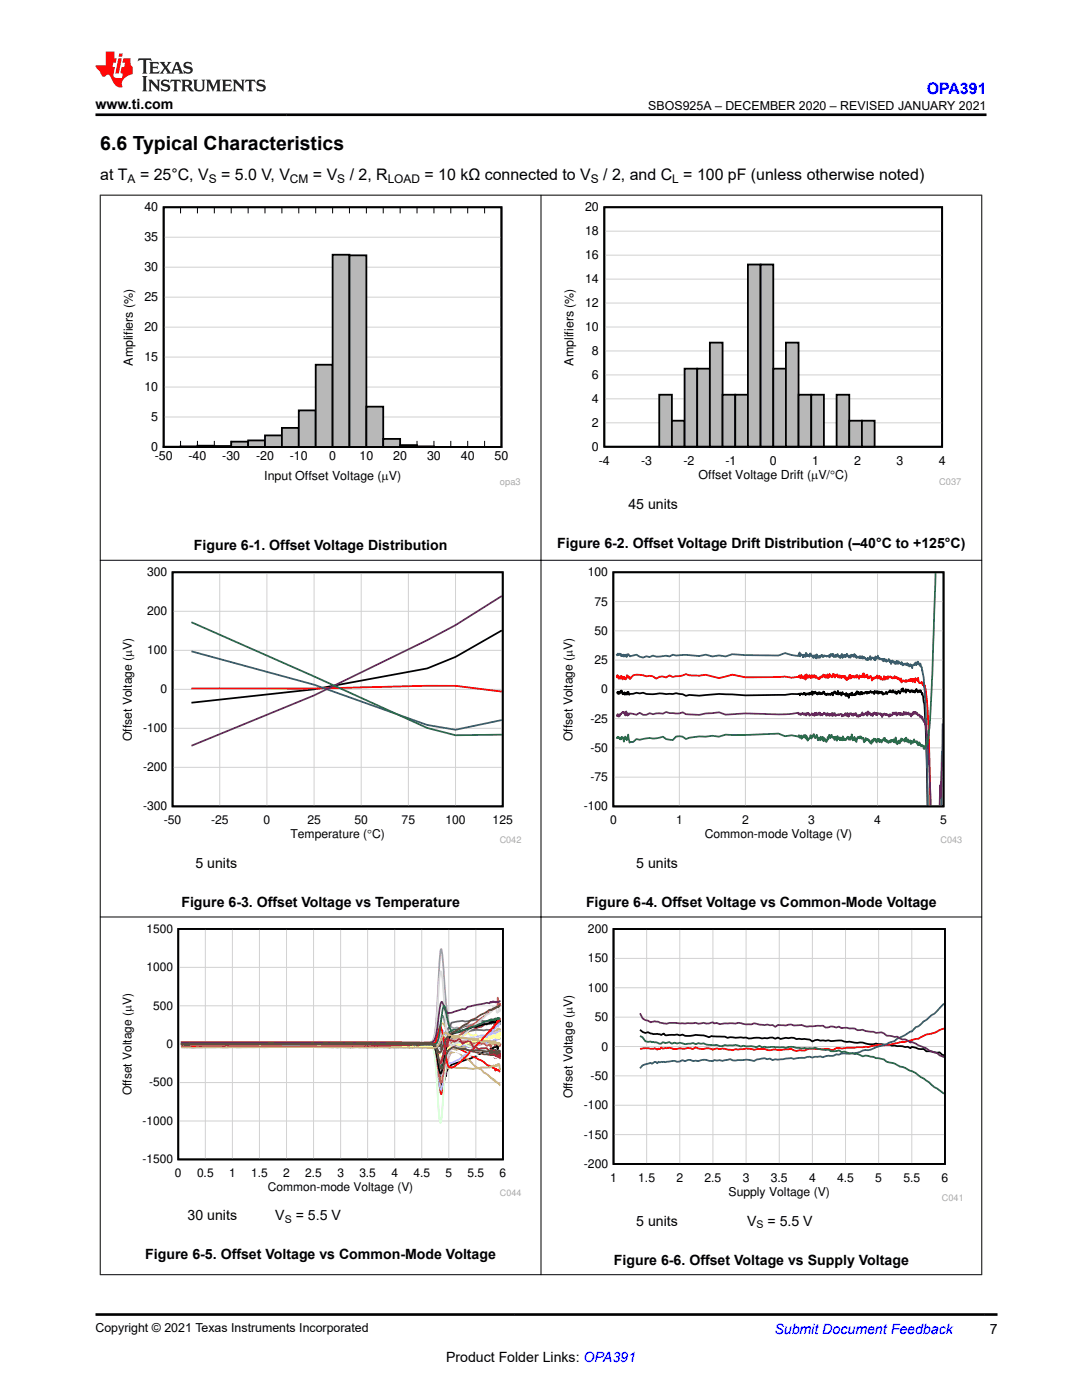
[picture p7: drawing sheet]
<svg xmlns="http://www.w3.org/2000/svg" width="216mm" height="279mm" viewBox="0 0 216 279" stroke-linecap="round" stroke-linejoin="round" font-family="sans-serif">
<defs><g id="words">
<text font-size="3.9" x="20" y="29.9">6.6 Typical Characteristics</text>
<text font-size="3.2" fill="#00f" x="184.9" y="18.7">OPA391</text>
<g font-size="3.2">
<text x="20" y="35.8">at T</text>
<text x="27.9" y="35.8">= 25°C, V</text>
<text x="44.1" y="35.8">= 5.0 V, V</text>
<text x="62.4" y="35.8">= V</text>
<text x="69.8" y="35.8">/ 2, R</text>
<text x="84.7" y="35.8">= 10 kΩ connected to V</text>
<text x="120.4" y="35.8">/ 2, and C = 100 pF (unless otherwise noted)</text>
</g>
<g font-size="2.8">
<text x="19" y="21.8">www.ti.com</text>
<text x="125.4" y="101.6">45 units</text>
<text x="38.7" y="109.8">Figure 6-1. Offset Voltage Distribution</text>
<text x="111.2" y="109.4">Figure 6-2. Offset Voltage Drift Distribution (–40°C to +125°C)</text>
<text x="39" y="173.2">5 units</text>
<text x="127" y="173.2">5 units</text>
<text x="36.2" y="181">Figure 6-3. Offset Voltage vs Temperature</text>
<text x="116.9" y="181">Figure 6-4. Offset Voltage vs Common-Mode Voltage</text>
<text x="37.4" y="243.5">30 units</text>
<text x="54.9" y="243.5">V</text>
<text x="59" y="243.5">= 5.5 V</text>
<text x="127" y="244.6">5 units</text>
<text x="149.1" y="244.6">V</text>
<text x="153.2" y="244.6">= 5.5 V</text>
<text x="29" y="251.3">Figure 6-5. Offset Voltage vs Common-Mode Voltage</text>
<text x="122.5" y="252.4">Figure 6-6. Offset Voltage vs Supply Voltage</text>
<text x="197.5" y="266.1">7</text>
<text x="89" y="271.7">Product Folder Links: OPA391</text>
</g>
<text font-size="2.8" fill="#00f" x="154.5" y="266.2">Submit Document Feedback</text>
<g font-size="2.5">
<text x="129.4" y="21.9">SBOS925A – DECEMBER 2020 – REVISED JANUARY 2021</text>
<text x="28.8" y="42.2">40</text>
<text x="116.7" y="47">18</text>
<text x="116.7" y="42.2">20</text>
<text x="28.8" y="48.2">35</text>
<text x="116.7" y="51.7">16</text>
<text x="28.8" y="54.1">30</text>
<text x="116.7" y="56.5">14</text>
<text x="28.8" y="60.1">25</text>
<text x="116.7" y="61.3">12</text>
<text x="28.8" y="66.1">20</text>
<text x="116.7" y="66.1">10</text>
<text x="118.1" y="70.9">8</text>
<text x="26.5" y="73" transform="rotate(-90 26.5 73)">Amplifiers (%)</text>
<text x="28.8" y="72.1">15</text>
<text x="114.5" y="73" transform="rotate(-90 114.5 73)">Amplifiers (%)</text>
<text x="118.1" y="75.6">6</text>
<text x="28.8" y="78.1">10</text>
<text x="118.1" y="80.4">4</text>
<text x="30.2" y="84">5</text>
<text x="118.1" y="90">0</text>
<text x="118.1" y="85.2">2</text>
<text x="30.2" y="90">0</text>
<text x="30.9" y="91.8">-50</text>
<text x="37.6" y="91.8">-40</text>
<text x="44.4" y="91.8">-30</text>
<text x="51.1" y="91.8">-20</text>
<text x="52.7" y="95.7">Input Offset Voltage (PV)</text>
<text x="57.8" y="91.8">-10</text>
<text x="65.7" y="91.8">0</text>
<text x="71.7" y="91.8">10</text>
<text x="78.5" y="91.8">20</text>
<text x="85.2" y="91.8">30</text>
<text x="92" y="91.8">40</text>
<text x="98.7" y="91.8">50</text>
<text x="119.5" y="92.8">-4</text>
<text x="127.9" y="92.8">-3</text>
<text x="136.4" y="92.8">-2</text>
<text x="139.4" y="95.6">Offset Voltage Drift (PV/qC)</text>
<text x="144.8" y="92.8">-1</text>
<text x="153.6" y="92.8">0</text>
<text x="162" y="92.8">1</text>
<text x="170.5" y="92.8">2</text>
<text x="178.9" y="92.8">3</text>
<text x="187.3" y="92.8">4</text>
<text x="19" y="265.9">Copyright © 2021 Texas Instruments Incorporated</text>
</g>
<g font-size="2.4">
<text x="25.5" y="36.5">A</text>
<text x="41.7" y="36.5">S</text>
<text x="57.9" y="36.5">CM</text>
<text x="67.3" y="36.5">S</text>
<text x="77.4" y="36.5">LOAD</text>
<text x="117.9" y="36.5">S</text>
<text x="134.1" y="36.5">L</text>
<text x="29.3" y="115">300</text>
<text x="117.3" y="115">100</text>
<text x="29.3" y="122.8">200</text>
<text x="118.6" y="120.8">75</text>
<text x="29.3" y="130.6">100</text>
<text x="118.6" y="126.7">50</text>
<text x="118.6" y="132.5">25</text>
<text x="32" y="138.4">0</text>
<text x="120" y="138.4">0</text>
<text x="26.3" y="147.9" transform="rotate(-90 26.3 147.9)">Offset Voltage (PV)</text>
<text x="28.5" y="146.1">-100</text>
<text x="114.2" y="147.9" transform="rotate(-90 114.2 147.9)">Offset Voltage (PV)</text>
<text x="117.8" y="144.2">-25</text>
<text x="28.5" y="153.9">-200</text>
<text x="117.8" y="155.9">-75</text>
<text x="117.8" y="150">-50</text>
<text x="28.5" y="161.7">-300</text>
<text x="116.5" y="161.7">-100</text>
<text x="32.7" y="164.5">-50</text>
<text x="42.1" y="164.5">-25</text>
<text x="52.6" y="164.5">0</text>
<text x="58" y="167.3">Temperature (qC)</text>
<text x="61.3" y="164.5">25</text>
<text x="70.7" y="164.5">50</text>
<text x="80.1" y="164.5">75</text>
<text x="88.9" y="164.5">100</text>
<text x="98.3" y="164.5">125</text>
<text x="121.7" y="164.5">0</text>
<text x="134.9" y="164.5">1</text>
<text x="140.6" y="167.3">Common-mode Voltage (V)</text>
<text x="148.1" y="164.5">2</text>
<text x="161.3" y="164.5">3</text>
<text x="174.4" y="164.5">4</text>
<text x="187.6" y="164.5">5</text>
<text x="29.2" y="186.2">1500</text>
<text x="117.3" y="186.2">200</text>
<text x="29.2" y="193.8">1000</text>
<text x="117.3" y="197.9">100</text>
<text x="117.3" y="192.1">150</text>
<text x="30.6" y="201.5">500</text>
<text x="118.7" y="203.8">50</text>
<text x="33.2" y="209.2">0</text>
<text x="120" y="209.7">0</text>
<text x="117.9" y="215.5">-50</text>
<text x="26.3" y="218.6" transform="rotate(-90 26.3 218.6)">Offset Voltage (PV)</text>
<text x="29.8" y="216.8">-500</text>
<text x="114.3" y="219.2" transform="rotate(-90 114.3 219.2)">Offset Voltage (PV)</text>
<text x="116.5" y="221.4">-100</text>
<text x="28.5" y="224.5">-1000</text>
<text x="116.5" y="227.2">-150</text>
<text x="28.5" y="232.2">-1500</text>
<text x="116.5" y="233.1">-200</text>
<text x="34.9" y="234.9">0</text>
<text x="39.3" y="234.9">0.5</text>
<text x="45.7" y="234.9">1</text>
<text x="50.1" y="234.9">1.5</text>
<text x="53.5" y="237.6">Common-mode Voltage (V)</text>
<text x="56.5" y="234.9">2</text>
<text x="60.9" y="234.9">2.5</text>
<text x="67.3" y="234.9">3</text>
<text x="71.7" y="234.9">3.5</text>
<text x="78.1" y="234.9">4</text>
<text x="82.5" y="234.9">4.5</text>
<text x="88.9" y="234.9">5</text>
<text x="93.3" y="234.9">5.5</text>
<text x="99.7" y="234.9">6</text>
<text x="121.8" y="235.9">1</text>
<text x="127.4" y="235.9">1.5</text>
<text x="135" y="235.9">2</text>
<text x="140.6" y="235.9">2.5</text>
<text x="145.4" y="238.6">Supply Voltage (V)</text>
<text x="148.2" y="235.9">3</text>
<text x="153.8" y="235.9">3.5</text>
<text x="161.4" y="235.9">4</text>
<text x="167" y="235.9">4.5</text>
<text x="174.7" y="235.9">5</text>
<text x="180.3" y="235.9">5.5</text>
<text x="187.9" y="235.9">6</text>
</g>
<g font-size="2.1">
<text x="56.8" y="244.1">S</text>
<text x="151" y="245.2">S</text>
</g>
<g font-size="1.9" fill="#a8a8a8">
<text x="99.8" y="96.8">opa3</text>
<text x="187.4" y="96.7">C037</text>
</g>
<g font-size="1.8" fill="#a8a8a8">
<text x="99.7" y="168.3">C042</text>
<text x="187.7" y="168.3">C043</text>
<text x="99.8" y="238.7">C044</text>
<text x="187.9" y="239.7">C041</text>
</g>
</g></defs>
<path d="M32.7 41.4h67.4v47.8h-67.4zM32.7 89.1l3.3 .1zM36 89.1h3.4v.1h-3.4zM39.4 89h3.4v.2h-3.4zM42.8 89h3.3v.2h-3.3z" fill="none" stroke="#000" stroke-width=".36"/>
<g fill="none" stroke="#000" stroke-width=".2">
<path d="M36 41.4v1.2M39.4 41.4v1.2M42.8 41.4v1.2M46.1 41.4v1.2M49.5 41.4v1.2M52.9 41.4v1.2M56.2 41.4v1.2M59.6 41.4v1.2M63 41.4v1.2M66.4 41.4v1.2M69.7 41.4v1.2M73.1 41.4v1.2"/>
<path d="M76.5 41.4v1.2M79.8 41.4v1.2M83.2 41.4v1.2M86.6 41.4v1.2M90 41.4v1.2M93.3 41.4v1.2M96.7 41.4v1.2M36 88v1.2M39.4 88v1.2M42.8 88v1.2M46.1 88v1.2M49.5 88v1.2"/>
<path d="M52.9 88v1.2M56.2 88v1.2M59.6 88v1.2M63 88v1.2M66.4 88v1.2M69.7 88v1.2M73.1 88v1.2M76.5 88v1.2M79.8 88v1.2M83.2 88v1.2M86.6 88v1.2M90 88v1.2"/>
<path d="M93.3 88v1.2M96.7 88v1.2"/>
</g>
<path d="M32.7 59.3h67.4M32.7 53.3h67.4M32.7 47.3h67.4M32.7 77.2h67.4M32.7 71.3h67.4M32.7 65.3h67.4M32.7 83.2h67.4" fill="none" stroke="#d1d1d1" stroke-width=".2"/>
<path d="M32.7 89.2h3.3M36 89.1h3.4M42.8 89.1h3.3" fill="none" stroke="#b8b8b8" stroke-width=".2"/>
<path d="M39.4 89.1h3.4" fill="none" stroke="#b8b8b8" stroke-width=".26"/>
<path d="M46.1 88.1h3.4v1.1h-3.4z" fill-rule="evenodd" fill="#b8b8b8"/>
<path d="M46.1 88.1h3.4v1.1h-3.4z" fill="none" stroke="#000" stroke-width=".36"/>
<path d="M49.5 87.9h3.4v1.3h-3.4z" fill-rule="evenodd" fill="#b8b8b8"/>
<path d="M49.5 87.9h3.4v1.3h-3.4z" fill="none" stroke="#000" stroke-width=".36"/>
<path d="M52.9 86.9h3.4v2.3h-3.4z" fill-rule="evenodd" fill="#b8b8b8"/>
<path d="M52.9 86.9h3.3v2.3h-3.3z" fill="none" stroke="#000" stroke-width=".36"/>
<path d="M56.2 85.4h3.4v3.8h-3.4z" fill-rule="evenodd" fill="#b8b8b8"/>
<path d="M56.2 85.4h3.4v3.8h-3.4z" fill="none" stroke="#000" stroke-width=".36"/>
<path d="M59.6 81.9h3.4v7.3h-3.4z" fill-rule="evenodd" fill="#b8b8b8"/>
<path d="M59.6 81.9h3.4v7.3h-3.4z" fill="none" stroke="#000" stroke-width=".36"/>
<path d="M63 72.8h3.4v16.4h-3.4z" fill-rule="evenodd" fill="#b8b8b8"/>
<path d="M63 72.8h3.4v16.4h-3.4z" fill="none" stroke="#000" stroke-width=".36"/>
<path d="M66.4 50.8h3.3v38.4h-3.3z" fill-rule="evenodd" fill="#b8b8b8"/>
<path d="M66.4 50.8h3.3v38.4h-3.3z" fill="none" stroke="#000" stroke-width=".36"/>
<path d="M69.7 51h3.4v38.2h-3.4z" fill-rule="evenodd" fill="#b8b8b8"/>
<path d="M69.7 51h3.4v38.2h-3.4z" fill="none" stroke="#000" stroke-width=".36"/>
<path d="M73.1 81.2h3.4v8h-3.4z" fill-rule="evenodd" fill="#b8b8b8"/>
<path d="M73.1 81.2h3.4v8h-3.4z" fill="none" stroke="#000" stroke-width=".36"/>
<path d="M76.5 87.6h3.4v1.6h-3.4z" fill-rule="evenodd" fill="#b8b8b8"/>
<path d="M76.5 87.6h3.3v1.6h-3.3zM79.8 88.8h3.4v.4h-3.4zM83.2 89.1h3.4v.1h-3.4zM86.6 89.2h3.3zM90 89.2h3.3zM93.3 89.2h3.4zM96.7 89.2h3.4z" fill="none" stroke="#000" stroke-width=".36"/>
<path d="M79.8 89h3.4" fill="none" stroke="#b8b8b8" stroke-width=".38"/>
<path d="M83.2 89.1h3.4M86.6 89.2h13.5" fill="none" stroke="#b8b8b8" stroke-width=".2"/>
<circle cx="100.1" cy="89.2" r=".18" fill="#000"/>
<path d="M32.7 41.4h67.4v47.8h-67.4zM120.6 41.4h67.4v47.8h-67.4z" fill="none" stroke="#000" stroke-width=".36"/>
<g fill="none" stroke="#000" stroke-width=".2">
<path d="M124.8 41.3v.1M129 41.3v.1M133.2 41.3v.1M137.4 41.3v.1M141.6 41.3v.1M145.9 41.3v.1M150.1 41.3v.1M154.3 41.3v.1M158.5 41.3v.1M162.7 41.3v.1M166.9 41.3v.1M171.1 41.3v.1"/>
<path d="M175.4 41.3v.1M179.6 41.3v.1M183.8 41.3v.1M124.8 89.2h.1M129 89.2h.1M133.2 89.2h.1M137.4 89.2h.1M141.6 89.2h.1M145.9 89.2h.1M150.1 89.2h.1M154.3 89.2h.1M158.5 89.2h.1"/>
<path d="M162.7 89.2h.1M166.9 89.2h.1M171.1 89.2h.1M175.4 89.2h.1M179.6 89.2h.1M183.8 89.2h.1"/>
</g>
<path d="M120.6 55.7h67.4M120.6 50.9h67.4M120.6 46.1h67.4M120.6 79.6h67.4M120.6 74.8h67.4M120.6 70h67.4M120.6 65.3h67.4M120.6 60.5h67.4M120.6 84.4h67.4" fill="none" stroke="#d1d1d1" stroke-width=".2"/>
<path d="M131.5 78.8h2.6v10.4h-2.6z" fill-rule="evenodd" fill="#b8b8b8"/>
<path d="M131.5 78.8h2.6v10.4h-2.6z" fill="none" stroke="#000" stroke-width=".36"/>
<path d="M134.1 84h2.5v5.2h-2.5z" fill-rule="evenodd" fill="#b8b8b8"/>
<path d="M134.1 84h2.5v5.2h-2.5z" fill="none" stroke="#000" stroke-width=".36"/>
<path d="M136.6 73.6h2.5v15.6h-2.5z" fill-rule="evenodd" fill="#b8b8b8"/>
<path d="M136.6 73.6h2.5v15.6h-2.5z" fill="none" stroke="#000" stroke-width=".36"/>
<path d="M139.1 73.6h2.6v15.6h-2.6z" fill-rule="evenodd" fill="#b8b8b8"/>
<path d="M139.1 73.6h2.5v15.6h-2.5z" fill="none" stroke="#000" stroke-width=".36"/>
<path d="M141.6 68.4h2.6v20.8h-2.6z" fill-rule="evenodd" fill="#b8b8b8"/>
<path d="M141.6 68.4h2.6v20.8h-2.6z" fill="none" stroke="#000" stroke-width=".36"/>
<path d="M144.2 78.8h2.5v10.4h-2.5z" fill-rule="evenodd" fill="#b8b8b8"/>
<path d="M144.2 78.8h2.5v10.4h-2.5z" fill="none" stroke="#000" stroke-width=".36"/>
<path d="M146.7 78.8h2.6v10.4h-2.6z" fill-rule="evenodd" fill="#b8b8b8"/>
<path d="M146.7 78.8h2.5v10.4h-2.5z" fill="none" stroke="#000" stroke-width=".36"/>
<path d="M149.2 52.8h2.6v36.4h-2.6z" fill-rule="evenodd" fill="#b8b8b8"/>
<path d="M149.2 52.8h2.6v36.4h-2.6z" fill="none" stroke="#000" stroke-width=".36"/>
<path d="M151.8 52.8h2.5v36.4h-2.5z" fill-rule="evenodd" fill="#b8b8b8"/>
<path d="M151.8 52.8h2.5v36.4h-2.5z" fill="none" stroke="#000" stroke-width=".36"/>
<path d="M154.3 73.6h2.5v15.6h-2.5z" fill-rule="evenodd" fill="#b8b8b8"/>
<path d="M154.3 73.6h2.5v15.6h-2.5z" fill="none" stroke="#000" stroke-width=".36"/>
<path d="M156.8 68.4h2.6v20.8h-2.6z" fill-rule="evenodd" fill="#b8b8b8"/>
<path d="M156.8 68.4h2.5v20.8h-2.5z" fill="none" stroke="#000" stroke-width=".36"/>
<path d="M159.3 78.8h2.6v10.4h-2.6z" fill-rule="evenodd" fill="#b8b8b8"/>
<path d="M159.3 78.8h2.6v10.4h-2.6z" fill="none" stroke="#000" stroke-width=".36"/>
<path d="M161.9 78.8h2.5v10.4h-2.5z" fill-rule="evenodd" fill="#b8b8b8"/>
<path d="M161.9 78.8h2.5v10.4h-2.5zM164.4 89.2h2.5z" fill="none" stroke="#000" stroke-width=".36"/>
<path d="M164.4 89.2h2.5" fill="none" stroke="#b8b8b8" stroke-width=".2"/>
<path d="M166.9 78.8h2.6v10.4h-2.6z" fill-rule="evenodd" fill="#b8b8b8"/>
<path d="M166.9 78.8h2.6v10.4h-2.6z" fill="none" stroke="#000" stroke-width=".36"/>
<path d="M169.5 84h2.5v5.2h-2.5z" fill-rule="evenodd" fill="#b8b8b8"/>
<path d="M169.5 84h2.5v5.2h-2.5z" fill="none" stroke="#000" stroke-width=".36"/>
<path d="M172 84h2.5v5.2h-2.5z" fill-rule="evenodd" fill="#b8b8b8"/>
<path d="M120.6 41.4h67.4v47.8h-67.4zM172 84h2.5v5.2h-2.5z" fill="none" stroke="#000" stroke-width=".36"/>
<path d="M34.4 114.2h65.9v46.7h-65.9zM122.4 114.2h65.9v46.7h-65.9zM100.1 125.8l-9.2 5.3-5.7 2.3-22.5 4.2-24.5 2.6M123 138.1l.2 .3 .2-.4v.5l.1-.4 .1 .3 .4-.6 .3 .8 .1-.4 .1 .3 .1-.3 .1 .5 .3-.5 .1 .4 .1-.5 .1 .4v-.4l.2 .6 .2-.2 1.3-.2 .6 .1 .7-.2a5.7 5.7 0 0 0 3.3 .2l2.6 .1 .7-.2 1.3 .2 .7 .4 .6-.2 2 .1 4-.3 1.3 .1a90 90 0 0 0 11.8 .1l2.9-.3 .1 .4 .2-.4 .4 .2 .3-.3 .2 .4 .3-.3h.2l.1 .2 .1-.3 .1 .3 .2-.4 .2 .4 .2-.6v.7l.1-.6v.2l.2-.2 .1 .3 .2-.4 .1 .4 .2-.1 .1 .3 .3-.4 .1 .3 .1-.3 .2 .4 .1-.2 .1 .1v-.2l.2 .2 .1-.5 .1 .2v-.1l.1 .4 .1-.2v.3l.2 .1 .3-.3 .2 .3 .4-.3v.3l.4-.5 .1 .6 .3-.8v.2l.1-.2 .1 .1 .2 .4 .2-.3v.4l.1-.7 .1 .7 .1-.3 .1 .2v-.3l.1 .3 .1-.3 .2 .6 .2-.7 .1 .4h.4l.1 .4 .1-.6 .2 .6 .2-.4 .2 .8 .1-.8 .1 .2 .2-.3 .1 .4 .1-.6 .1 .6 .2-.2 .2 .1v-.2l.2 .1 .1-.3v.3l.2-.7 .2 .6 .1-.4v.4l.2-.1 .1 .2 .1-.5 .1 .4 .2-.4 .1 .5v-.3l.4 .1 .1-.3 .2 .1 .1-.2v.4h.1l.1-.3 .1 .3v-.2l.3-.1v.2l.2-.4 .3 .4 .2-.2 .2 .4 .2-.6 .1 .4 .2-.1 .1-.3 .1 .5 .1-.4v.4l.1-.4 .1 .4v-.4l.1 .2 .3 .1 .1-.3 .3 .6 .1-.3 .3 .2 .2-.5 .2 .5 .5-.7 .1 .3 .1-.3 .3 .4 .2-.5 .1 .4 .1-.1 .1 .3 .1-.3 .2 .5 .1-.4 .1 .3 .3-.5 .1 .2v-.1l.2 .4 .3-.9 .1 .4h.1l.1-.5v.6l.2-.1 .2 .1 .1-.4 .1 .6 .1-.6 .1 .1 .1-.1 .1 .3v-.3l.4 .6 .2-.4 .2 .3 .1-.3v.3l.2-.2 .1 .2 .1-.2v.3l.4-.7 .2 .7 .2-.4 .2 .3 .1-.3 .1 .3v-.3l.3 .8 .1-.2 .2 1.7a7.7 7.7 0 0 1 .3 3.1l.5 17.6M35.6 185.4h64.8v46h-64.8zM122.4 185.4h66.1v46.9h-66.1zM36.1 208.4l49.9 .1a1.17 1.17 0 0 1 1.1 1.2l.3 1.9a18.8 18.8 0 0 0 .9 5l.2-.5 .5-1.8v.5l.1-.9 .2-.6a3.6 3.6 0 0 1 2.4-1.3l3.8-1.4 .5-.4 1.9-.7 .1-.3 .1 .1 .2-.2 .1 .1 .5-.4 .1 .1 .2-.2 .1 .7 .1-.8 .3-.2 .1 .1M99.8 203.7v.2l-.3-.2-.3 .3-.2-.3-.1 .3-.1-.3v.3l-.4-.1a.25 .25 0 0 1-.2 .2 .25 .25 0 0 1-.3-.2l-.2 .3-1.1 .2-1.6 .6-.6-.1-2.7 1h-.5l-.6 .3a2.19 2.19 0 0 0-1.2 1.4l-.3 1-.9 5-.3 .7a14 14 0 0 1-.8-4.1 2.03 2.03 0 0 0-.9-1.8l-3.5-.1h-46.6M127.7 205.5l1.1 .7 .5-.2 1.1 .4 .7-.1 .8 .3 .6-.3 .2 .3 2.4-.1 .5 .1 .6-.1a3.5 3.5 0 0 0 2.6 0l.5 .1a3.9 3.9 0 0 1 2.2 .4l.5-.2 2.6 .1 .6 .2 .5-.1 1.1 .1h2.1a3.8 3.8 0 0 0 2.1 0l1 .1 2.2-.1 .5 .2 .5-.2 .5 .3 1.1-.3h1.1h.5l.5 .3 2.7 .1 .5 .4 1.1-.4 .5 .2 1.6-.1 1 .1a5 5 0 0 1 2.7 .2h.5l1.6 .2a3.2 3.2 0 0 1 2.1 .3h1.1l.5-.1 2.1 .3 .5-.1 .6 .2 3.1 .2 .6 .3 .2-.3 1.4 .4h1l.5 .5h1.1l1.1 .3 .5-.1 .5 .5 .4 .1" fill="none" stroke="#000" stroke-width=".35"/>
<g fill="none" stroke="#d1d1d1" stroke-width=".2">
<path d="M43.9 114.2v46.7M53.3 114.2v46.7M62.7 114.2v46.7M72.1 114.2v46.7M81.5 114.2v46.7M90.9 114.2v46.7M135.6 114.2v46.7M148.7 114.2v46.7M161.9 114.2v46.7M175.1 114.2v46.7M34.4 137.6h65.9M34.4 129.8h65.9"/>
<path d="M34.4 122h65.9M122.4 137.6h65.9M122.4 131.7h65.9M122.4 125.9h65.9M122.4 120.1h65.9M34.4 153.1h65.9M34.4 145.4h65.9M122.4 155.1h65.9M122.4 149.3h65.9M122.4 143.4h65.9M35.6 193.1h64.8M41 185.4v46"/>
<path d="M46.4 185.4v46M51.8 185.4v46M57.2 185.4v46M62.6 185.4v46M68 185.4v46M73.4 185.4v46M78.8 185.4v46M84.2 185.4v46M89.6 185.4v46M95 185.4v46M122.4 197.1h66.2M122.4 191.3h66.2"/>
<path d="M129 185.4v46.9M135.6 185.4v46.9M142.3 185.4v46.9M148.9 185.4v46.9M155.5 185.4v46.9M162.1 185.4v46.9M168.7 185.4v46.9M175.3 185.4v46.9M181.9 185.4v46.9M35.6 216h64.8M35.6 208.4h64.8M35.6 200.7h64.8"/>
<path d="M122.4 214.7h66.2M122.4 208.9h66.2M122.4 203h66.2M35.6 223.7h64.8M122.4 226.4h66.2M122.4 220.6h66.2"/>
</g>
<path d="M38.2 137.4h24.5l22.5-.5h5.7l9.2 1.1M123 135l.1 .2 .1-.5v.5l.2-.3v.5l.2-.4 .1 .4 .1-.1v.1l.1-.5 .1 .2v-.1l.2 .6 .2-.5 .2 .5 .2-.3v.3l.3-.9 .1 .5 .1-.3v.3l.3-.1 .1 .4 .6-.7 .7-.2 1.3 .2 .7 .2 .6-.1 .7 .1 .7 .5 .6-.4 .7-.1 .6 .2 .7-.4 .6 .3 2-.3 .7-.3 .6 .3h2l1.3-.1 2.7 .6 2.6-.7 2.6 .6 7.9-.2 1.4 .3 1.4-.3v.2l.1-.4 .2 .6 .2-.7 .2 .6 .1-.3 .1 .4 .2-.5 .1 .2 .1-.4v.9l.2-1 .3 .7 .3-.5 .1 .3 .1-.3v.5l.3-.6 .2 .6 .3-.6 .2 .6 .1-.4 .4 .6 .2-.2v.2l.2-.4 .2 .1 .2-.2 .1 .2 .2-.6 .1 .4 .2-.3 .1 .5 .2-.4 .1 .5 .1-.7 .2 .7v-.6l.1 .5 .1-.7 .1 .5 .1-.2 .1 .2 .1-.2 .1 .4 .1-.2v.2l.2-.7v.3l.1-.3 .1 .3 .1 .4 .1-.4 .2-.2v.4l.2-.4 .1 .6 .1-.3h.1l.1 .4v-.5l.2 .3 .1-.2 .1 .4 .1-.4 .1 .3 .1-.3 .2 .1v.2l.2-.3 .1 .6 .2-.3 .1 .6v-.6l.2 .3 .3-.8 .1 .7 .1-.7 .1 .7 .2-.5v.2l.2-.2v.3l.1-.3 .2 .3v-.1l.2 .1 .1-.4 .1 .4 .1-.5 .1 .4 .1-.1 .2 .5 .1-.7 .1 .3 .2-.2 .1 .3v-.3l.2 .2v-.5l.1 .5 .1-.7v.6l.1-.6 .1 .8 .2-.2 .1 .1 .1-.4 .1 .3v-.4l.2 .8v-.3l.2 .3 .3-.5 .2 .3 .1 .6 .1-.3 .1 .1 .1-.4 .1 .2 .2-.2v.2l.1-.3 .1 .2 .2-.2v-.3l.2 .6 .2-.5 .1 .2 .1-.1 .1 .6 .1-.5 .3 .5v-.1l.1 .1 .1-.1 .1-.5 .2 .6 .1-.5 .2 .4 .2-.4v.4l.1-.5 .1 .3 .3-.3 .2 .2h.2l.1 .2 .2-.2 .2 .2v-.4l.1 .2 .2 .1 .1-.2 .1 .4 .2-.2 .1 .3 .1-.2 .3 .5 .1-.5 .1 .8 .3-.4 .4 .3 .1-.4 .2 .4 .1-.3v.2h.2l.1-.4 .1 .3 .2-.3v.4l.1-.5 .1 .4 .2-.4 .1 .6 .2-.6 .1 .4 .1-.4v.1l.1 .6 .1-.8 .1 .4 .1-.3 .2 .4 .1-.6 .3 1h.4v-.2l.3 .6 .1-.3 .2 .8v-.4l.5 3.2 .3 6 .4 14.8M36.1 208.4h49.7a1.1 1.1 0 0 1 1.1 1.1l.4 2.9 .4 4.4 .3 1.6a13.8 13.8 0 0 0 .8-4.5l.4-2.8 .3-1.2 .6-1 .5-.1 .6 .2 3.2 1.9 1.6 .7 1.1 .9 1.5 .7 .2 .5 .1-.4 .2 .2h.2l.1 .2 .1-.2 .3 .4M99.8 203.2l-.3 .6-.1-.2-.3 .7-.3 .1v.2h-.1l-.2 .6-.2-.2-.4 .8-.2-.2v.2l-1.7 1.9-1.6 1.7-.5 .3-.6 .8-1.6 1.6-1.1 .8-.5 .2-.6-.2-.3-.8-.9-6.1-.4-1.1-.9 2.8a1.64 1.64 0 0 1-1.7 .6l-1.7 .2-15.5 .4-21.2 .1-1.1-.1-.5-.3a4.5 4.5 0 0 1-2.7 .4l-6.5-.1M188.4 205.3l-.9 .3a4.8 4.8 0 0 1-2.7 .8l-1.5 .9h-.6l-2.1 .6-1 .1a10.3 10.3 0 0 1-4.3 .5l-2.1 .4-5.3 .4-1-.1-.6 .3h-.5l-.5-.2-1.1 .1-1.6-.1a2.72 2.72 0 0 0-2.1 .4l-1-.1-.6 .2-1-.5-1.1 .1a3.3 3.3 0 0 1-2.1 0 2.49 2.49 0 0 1-2.1-.1l-2.1 .2-1.6-.3-.6 .2h-1.5l-.6 .2-2.1-.3-.5 .1-.5-.2-.8 .3a2.15 2.15 0 0 0-1.9-.2h-1.1l-.5-.3-.5 .4-1.1-.3-.5 .2-1.1-.1a2.57 2.57 0 0 1-2.1-.1l-1.3 .2-.3-.2-.2 .3-.3-.1-.3 .2-.5-.3-.2 .1-1.6-.1-1.1 .1" fill="none" stroke="#f00" stroke-width=".35"/>
<path d="M38.2 130l24.5 6.6 22.5 8.1 5.7 .9 9.2-1.9M123 130.5l.2 .3v-.3l.1 .1 .1-.1v.2l.3-.2 .2 .4 .1-.3 .1 .3 .2 .1 .1-.4 .1 .4 .2-.3 .2 .3 .1-.4v.5l.3-.5h.1l.3 .4 1.3-.3 .6 .4 .7 .1 .7-.2 .6 .1 .7-.3 .7 .2 1.9-.1 .7 .1 .6-.3 .7 .1 2-.1 2.6 .2 1.3-.2 1.3 .3 1.4-.2 1.3 .2 1.3-.4 2.6 .1 6.6 .1 1.3-.5 2.7 .6 .1-.3 .1 .2v-.6l.2 .8v-.4h.2v.1l.2 .1 .1 .3 .1-.2v.3l.1-.5 .1 .1 .1-.1 .1 .4 .1-.8 .3 .7v-.4l.2 .3v-.2l.2 .4 .2-.7 .2 .5 .2-.1 .2 .5 .1-.5 .1 .3 .1-.2 .1 .4 .1-.6 .1 .7 .1-.8v.4l.1-.1 .1 .4 .2-.4 .1 .4 .1-.4 .1 .3 .1-.4 .2 .1v-.2l.2 .4h.1l.1-.3 .2 .2v-.2l.3 .3 .1-.2 .3 .1 .1-.2 .1 .4 .2-.6v.2l.1-.3 .2 .4 .1-.4 .1 .3 .1-.3v.6l.3-.3 .1 .3v-.4l.1 .1 .1-.1v.4l.2-.6 .2 .5 .1-.1 .1 .2 .1-.1v.3l.4-.8 .1 .8 .3-.6v.4l.2-.4 .1 .5 .3-.7 .4 .7 .2-.4 .1 .5 .2-.6 .1 .2 .2-.2 .1 .4 .2-.6v.5l.1 .1 .2-.3 .1 .5v-.3l.1 .2 .1-.1 .2 .1v-.1l.2 .2v-.3l.1 .3 .1-.3 .1 .3 .3-.3v.4l.1-.3 .1 .3 .2-.3 .4 .6 .1-.2v.1l.1-.3 .1 .4 .1-.3 .1 .2 .1-.2v.2l.1-.1v-.6l.2 .8 .1-.5 .1 .1 .1-.1 .2 .2 .1-.1v.3l.1-.2 .1 .4 .1-.8 .1 .5 .2-.4 .1 .3 .1-.5v.5l.1-.2 .1 .3 .1-.1 .1 .1v-.1l.3 .1v.1l.1-.1 .1 .3v-.3l.1 .4 .1-.2v.3l.1-.5 .1 .3 .1-.1 .1 .1v-.2l.2 .5 .1-.2 .3-.1v-.3l.2 .6 .1-.3 .2 .7 .1-.6v.2l.2-.3v.4l.2-.2 .2 .5 .1-.4v.3l.1-.3 .1 .4 .2-.6 .2 .6 .1-.5 .4 .5 .2-.4 .2 .7 .2-.3 .1 .1 .2-.2 .3 .3 .1-.4 .1 .5 .2-.3 .1 .5h.2v-.4h.2l.2 .8 .1-.6 .1-.1 .1 .1 .1-.3 .1 .2 .2-.5 .1 .6 .1-.6v.4l.2-.6 .4 .9 .1-.5 .2 .7h.1l.4 2.3 .2 2.6 .3 8.2 .3 14.6M188.1 144.4l-.3 16.4M188.4 200.3l-2 2-2.1 1.5-1 1-.6 .2-.8 .9h-.2l-1.1 .7-1.6 .7-.5 .5-3.7 1.2a3.1 3.1 0 0 1-2.1 .5l-.5 .1a6.7 6.7 0 0 1-3.8 .6l-1 .3-.5-.1-.6 .3a3.6 3.6 0 0 0-2.1 .3l-.5-.2-1.6 .3-.5-.2-1.1 .2-2.1 .2-.5-.1-2.7 .3-.5-.1-.5 .2-.6-.3-.5 .1a3.2 3.2 0 0 0-2.6 .3l-1.6-.2-2.7 .1-.5-.2-1.6 .3-1.6-.1a1.47 1.47 0 0 1-1.6-.1h-.5l-1.1 .3-.5-.1-.5 .1-.5-.3h-.6l-.5 .3-.5-.2-.6 .2-.5 .1a3.8 3.8 0 0 0-2.4 .1l-.8-.1-.2 .1-.3-.1-.3 .3a.6 .6 0 0 0-1 .1l-.3-.2a3.2 3.2 0 0 0-2.1 1.1" fill="none" stroke="#295c75" stroke-width=".35"/>
<path d="M100.1 118.9l-9.2 5.9-5.7 3-22.5 11-24.5 10M123 142.8l.1 .1 .1-.3v.3l.1-.4 .1 .5v-.2l.2 .2 .2-.6v.2l.4-.5 .2 .1 .1-.1 .2 .5 .1-.3v.5l.2-.8 .2 .8 .1-.5 .1 .4 .3-.3 1.3 .2 .6-.4 .7 .5h.7l.6-.4 .7 .2 .7-.1h1.3l.6-.3 .7 .2a5.4 5.4 0 0 0 2.6-.1l.7 .3 2.6 .2 1.3-.3 2.7-.2 1.3 .4 3.9-.2 7.9 .2 2.7-.4 .1 .4 .1-.2 .1 .2 .1-.2 .1 .3 .3-.4v.2l.1-.2 .2 .4 .1-.3 .1 .2 .1-.2 .2 .4 .1-.5 .1 .3 .2-.3 .2 .5 .5-.5 .2 .4v-.3l.3 .5 .1-.7v.3l.2-.2v.4l.1-.5 .2 .5 .1-.3 .2 .2 .1-.4 .1 .3v-.3l.1 .6 .3-.3 .1 .3 .3-.6 .1 .3 .1-.2 .1 .2h.1l.1 .3 .2-.5 .1 .5 .1-.3 .2 .4 .1-.4 .3 .3 .1-.5 .1 .6 .1-.5 .2 .4 .1-.5 .2 .6 .2-.3 .2 .1 .2-.2 .1 .2 .4-.2 .2 .5 .2-.4 .1 .3 .3-.3v.2l.1-.5 .2 .6 .2-.6 .2 .7 .1-.6v.5l.2-.5 .2 .1v-.2l.2 .5 .1-.3 .1 .4 .1-.5 .3 .3 .2-.4 .2 .7 .1-.2 .2 .3v-.4l.2 .3 .1-.3 .1 .2v-.3l.2 .1 .2-.5 .2 .6v-.2l.2 .1 .2-.4v.2l.1-.3 .1 .4v-.4l.1 .6 .2-.8v.4l.1-.3 .2 .5 .1-.3 .2 .5v-.3l.2 .4 .1-.2 .1 .1v-.5l.1 .1 .1-.1v.2l.1-.3 .1 .2 .2-.1v.4l.1-.4 .1 .4 .2-.4 .2 .2 .2-.1 .1 .2 .1-.2v.4l.1-.3 .1 .6 .1-.6 .2 .2 .2-.3 .1 .3 .3-.2v.2l.3-.1 .2 .4 .2-.5 .1 .4 .2-.2h.2v-.5l.1 .3h.1l.1-.3 .2 .4 .2-.4 .1 .6 .1-.4v.3l.2-.4 .1 .3v-.3l.1 .3 .2-.3v.4l.1-.4 .2 .4 .1-.3 .2 .3 .2-.6 .2 .5 .2-.5 .1 .5 .1-.3 .1 .2 .2-.3 .1 .5 .2-.3 .2 .6 .3-.7v.3l.1-.5 .2 .1 .1-.1v.4l.2-.4 .2 .5 .1-.3 .2 .5 .2-.2 .2 .5 .1-.3v.3l.2-.1v.4l.2-.3v.6l.2-.1v.5l.2-.2 .2 .8v-.2l.6 6.2 .4 10.1M188.1 150.9v-.3l-.4 8.6-.1-2.5-.1 4.1M99.8 199.9l-.2-.1-.2 .3-.1-.2h-.4l-.1 .2-.5-.2-.2 .2-.3-.1-.1 .2-.6-.1-2.7 .6-1.1 .2-.5 .5h-.5l-2.2 .7-.8 .1-.6-.8-.4-1.4h-.2a24.9 24.9 0 0 0-.9 5.6 2.98 2.98 0 0 1-.9 2.3l-.7 .2-3 .1-46.5-.1M36.1 208.4l47.4-.1h3l.5-.2a.49 .49 0 0 1 .9 0l.1-.2 .2 .2 .6-.5 .1-.2h.2l.1-.3 .1 .3v-.3l.1 .3 .2-.3 .5 .2 .5-.1 .6 .5 2.7 .8 2.7 1.2 .5 .4 .6 .1 .2 .1 .1 .3v-.2l.3 .3 .1-.2 .1 .2 .3-.1 .1 .2v-.2l.2 .4h.1v-.3l.2 .4 .1-.2v.2l.1-.2 .2 .2M127.7 202.2l.5 1.1 1.6 .7a3 3 0 0 1 2.1 .1l1.1 .2 .5-.2 3.2 .2 2.1-.2 .5 .2 1.1-.2a2.44 2.44 0 0 0 1.9-.1l.2 .2 .6-.1 .5 .3 1-.2 2.2 .1a3.3 3.3 0 0 1 2.1 .1h1l.6-.2 2.1 .4 .5-.1 .5 .1h.6l.5 .3 .5-.3 1.6 .1 1.1-.2 .5 .2 1.6-.1 1 .3 3.2-.2 .5 .4 1.1-.3 1.1 .3 .5-.2 .5 .3 1.1-.1 1.6 .2 .5 .3 1.1-.1 .5 .3 1.6 .1 .5 .2 1.1-.1 .5 .2 .5 .5 1.6 .3 .5-.1 1.1 .6 .5-.1 1.1 .7 .2-.2 2.9 1.3 .6 .4 1.6 .5 .5 .5 .9 .4" fill="none" stroke="#68275f" stroke-width=".35"/>
<path d="M186.7 114.4l-.3 7.3a329.8 329.8 0 0 1-1.2 25.9l-.2 .8v.2l-.1-.2-.2 .6v-.2l-.2 .6-.1-.4-.1 .4v-.5l-.2-.2-.2 .2-.2-.3v.2l-.1-.5-.1 .2-.1-.4-.1 .6v-.1l-.1 .1-.2-.7-.1 .3v-.3l-.1 .2-.2-.2-.1 .1-.1-.5-.2 .6-.1-.2v.3l-.1-.4-.1 .3-.1-.2v.5l-.2-.7-.1 .4-.1-.3-.1 .3-.1-.7-.2 .5-.2-.8-.2 .6v-.3l-.1 .5-.1-.5v.3l-.1-.1-.3 .1v-.4l-.1 .4-.1-.4v.5l-.3 .5-.1-.6v.5l-.2-.4-.2 .6-.3-1.3-.1 1v-.5l-.1 .3-.1-.5-.1 .6v-.3l-.1 .1-.1-.2-.1 .2-.1-.2v.2l-.1-.2-.1 .5-.1-.4-.1 .3-.1-.3-.1 .4v-.1l-.1 .1-.1-.2-.1 .1-.1-.4-.1 .1-.1-.1-.1 .2v-.7l-.1 .3-.2-.2-.2 .5v-.1l-.2 .5-.1-.5-.1 .2-.1-.3-.1 .5-.1-.7-.2 .5-.1-.4-.2 .7-.2-.7-.1 .4v-.4l-.1 .2-.1-.3-.3 .7-.1-.4v.1l-.2 .6v-.5l-.2 .4-.2-.6-.1 .2-.1-.4-.2 .1v-.1l-.1 .3-.2-.5-.1 .7-.1-.3-.1 .4-.1-.8-.2-.1-.2 .2-.1-.4-.1 .3-.1-.4-.1 .5v-.3l-.1 .2-.1-.2h-.2l-.2 1-.3-.7-.1 .4v-.8l-.1 .6-.2 .2-.2-1.2-.1 .6-.1-.1v.3l-.1-.2-.1 .5-.2-.6-.1 .5-.1-.6-.4 .7-.3-.2-.1 .2-.1-.5-.1 .5v-.7l-.1 .8-.1-.4-.1 .3-.1-.5-.2 .5v-.5l-.1 .4-.4-.7-.1 .9-.2-.7-.1 .2v-.3l-.2 .7-.2-.6-.2 .1-.2-.5-.2 .6-.2-.7-.2 .9-.2-.3v.6h-.2v.3l-.3-.7-.1 .1-.1 .4v-.7l-.1 .7-.1-.9-.1 .7-.1-.3v.1l-.1-.2-.1 .2v-.5l-.2 .8v-.6l-.1 .2-.2-.2-.1 .5-.2-1.1-.1 .4-.3 .3-.2-.8-.2 .5v-.2l-.2 .2-.1 .4-.2-.7-.1 .7h-.2v-.1l-.3 .5-.2-.9v.5l-.2-.7-.1 .5-.2-.5-.2 .5-.1-.2-.2 .4v-.6l-.2 .4h-.2l-.1-.5v.3l-1.4-.3-1.4 .2-1.3-.5-6.6 .3-3.9-.1-1.3 .4-1.4-.2-1.3 .2h-1.3l-2 .2-.6 .3-.7-.5-.6-.1-.7 .1-.7 .7-1.3-.2-.6-.5a4.5 4.5 0 0 1-2.7 .3l-2 .3-.6-.1-.7 .6h-.6l-.1 .1-.3-1.6v.8l-.2 .3-.2-.6-.1 .3v-.4l-.1 .4-.1-.1-.1 .7-.1-.8-.1 .2-.1-.3-.1 .2-.1-.3-.1 .6-.1-.3v.2l-.1-.3-.1 .2-.1-.3-.1 .1-.2-.2-.2 .4M38.2 124.2l24.5 10.8 22.5 10.3 5.7 1.4 9.2-.1M99.8 204l-.1-.3-.3 .4-.1-.4-.2 .4-.2-.3v.3l-.1-.4-.1 .4-.1-.2-.1 .5-.1-.7-.1 .3-.1-.2-.1 .4v-.2l-.2 .4-.1-.4-.1 .4v-.4l-.6 .5-.5-.4-1.6 .6-.6-.2-.5 .3h-1.1l-1.1 .6-1.1 .1-.5 .1-.7 .6v-.1l-.4 1.2-1.1 6-.2-.1-.3-1a8.1 8.1 0 0 0-.9-3.8l-.8-.2-9.3 .1h-40.3M99.8 203.3h-.2l-.1-.2v.3l-.1-.2-.1 .1-.1-.1v.2h-.3l-.1-.2-.1 .5-.2-.3v.2l-.4-.2-.1 .3-.1-.2-.1 .2-.1-.1-1.1 .3-1.6 .8-1.1 .3-.6 .5-.5-.1-2.2 .8-.5-.3-.5-1.3-.7-3.4-.3-.5-.3 .8-.2 1.6a17 17 0 0 1-.9 5l-.3 .3-1.2 .1-9-.1h-40.6M127.7 206.7l.5 .3 .6 .8 2.3 .3a.68 .68 0 0 0 1.1-.1 1.31 1.31 0 0 0 1.3 0l.6 .3 .5-.2 .5 .2 .5-.2a2.95 2.95 0 0 0 2.2 .2l.5-.1 .5 .2 .5-.2 .6 .1 .5-.1 1.1 .3h1.6l.5 .3 1-.2h1.6l.6-.1 1 .4 .5-.2 2.7 .3 .5-.3 .5 .3 .6-.1 .5 .1h3.2l.5 .1a2.55 2.55 0 0 1 2.1 0l3.2 .2 .5-.2 1.1 .3 1 .2 .6-.1a2.26 2.26 0 0 0 2.1 .1l.5 .4 .5-.1 1.1 .3 1.6 .1 1.1 .5 .5-.1h.5l1.1 .2 .5 .3a3.1 3.1 0 0 1 2.1 .7l.5 .1a3.6 3.6 0 0 1 2.2 .9 4.1 4.1 0 0 1 2.1 .8 4.2 4.2 0 0 1 2.1 1.3l1.6 1 1 1 2 1.3" fill="none" stroke="#286b48" stroke-width=".35"/>
<path d="M36.1 208.3l49.8-.1a1.3 1.3 0 0 1 1.2 1.5l.5 2 .3 .5v-.2l.1 .1 .6-2.4 .1 .2 .2-1.2 .1 .2 .2-.7 .1 .1v-.7l.1 .5 .1-.8 .1 .3 .5-.1 .5 .4 1.1-.6 .6 1 1-.5h.6l.5 1.2h.6l.5 .4 .5-.2h1.1l.6 .8 .1-.2 .1 .6 .1-.9 .1 .9 .1-.7v.7l.1-.5 .1 .5 .2-.7 .1 .7v-.5l.1 .8 .1-.6 .1 .7 .1-.9 .2 1.1 .2-1 .1 1.1v-1l.2 .9M99.8 203.6v.2l-.2-.3v.3l-.1-.3-.1 .2-.1-.1v.2l-.1-.2v.2l-.1-.1-.3 .2-.1-.1v.3l-.1-.2-.2 .3-.2-.3-.2 .2v-.1l-.2 .4v-.2l-.7 .1-1.1 .6-3.2 1.1-1.6 .9-1.6 1.2-.1-.2h-.4l-.2-.3h-.2l-.3-.6a.29 .29 0 0 0-.3-.3 .29 .29 0 0 0-.3 .3 1.66 1.66 0 0 1-2.1 1.1l-8.3 .2-41.3 .1" fill="none" stroke="#9d3939" stroke-width=".35"/>
<path d="M36.1 208.3l50.1-.1a1.16 1.16 0 0 1 .9 1.2l.7 3.3 .3 .7a6.6 6.6 0 0 0 .9-2.8l.4-.9 .7-.6 .5-.1a3.1 3.1 0 0 0 2.2 .3 2.96 2.96 0 0 0 2.2 .3l.5 .1 .5-.1a1.56 1.56 0 0 0 1.8 0l.3 .7 .1-.6 .2 .3v-.1l.2 .2 .1-.1 .1 .3 .1-.6 .3 .8 .2-.6 .2 .4v-.4l.2-.1v.2l-.1-.3-.1 .1-.2-.2-.2 .3-.3-.1v-.3l-.1 .2-.1-.2-.2 .2v-.3l-.2 .3-.3-.3-.1 .2-.2-.2v.2h-.6l-.5-.3-1.1 .1-.5-.3-1.7-.2-2.1-.1-.6-.3-.5 .2-.7-.3v.3l-.1-.5-.2 .5-.1-.2v.2l-.1-.4v.3l-.2-.3-.1 .4-.2-.4-.3 .2-.1-.2-.2 .5h-.2v-.1l-.1 .2-1-.5h-.8h-49.6" fill="none" stroke="#6b5028" stroke-width=".35"/>
<path d="M36.1 208.1l50.7 .1a.8 .8 0 0 1 1.1 .6l.6 .7 .1-.1 .1 .1 .2-.1 .2-.3 .1 .2 .4-.3 2.1 .2 4.9 1.3h1.1l.1 .3 .3-.1 .1 .1v-.1l.4 .3 .1-.2v.3l.1-.2 .3 .2 .1-.2 .4 .2v.1l.2-.1v.1M99.8 200.7l-.2-.1-.3 .4-.2-.1-.2 .3-.1-.1-.2 .2-.1-.1v.2l-.1-.1-.3 .3-.2-.1-.1 .2-.1-.2-2.7 1.7-1.1 .5-.6 .6-.5 .1-1.6 1.2a3.2 3.2 0 0 0-1.7 1.2h-.2l-.6 1-.5 1.4a.82 .82 0 0 1-.5 .9l-.3-.5a1.82 1.82 0 0 0-2.3-1.3l-10.6 .2h-38.4" fill="none" stroke="#83461f" stroke-width=".35"/>
<path d="M36.1 208.3h50.1a1.07 1.07 0 0 1 1 1l.6 1.8 .8 1.7 .1 .8h.1l.2-.5v.1l.2-.1 .3 .1a1.92 1.92 0 0 1 1.7-.1h1.6l1.6 .2 1.6-.3 1.7 .1 .1-.3 .2 .2v-.2l.1 .1 .4-.3 .1 .3 .4-.4 .1 .2h.1v-.2l.1 .1 .1-.2v.1l.1-.2 .3 1.1v-.1M99.8 208.3l-.1-.1-.2 .3-.1-.2h-.5l-.2-.2h-.2l-.1 .3-.1-.3-.4 .2v-.3l-.1 .2-.1-.3v.1l-.6-.2-1.1 .1-1-.5-.6 .1-.5-.2-2.2-.2-1.1-.4-1-.2-.2 .1-.4-.6-.5 .3-.8 2a1.64 1.64 0 0 1-2.1 .8l-49.5-.1" fill="none" stroke="#b1ae67" stroke-width=".35"/>
<path d="M99.8 206h-.3l-.1-.2v.2l-.1-.2h-.1l-.1 .1-.2-.1-.1 .2-.2-.2-.2 .1-.3-.3-3.1-.1-2.2 .5-.5-.1-1.7 .3-1 .1-.3 .1v-.1l-.6 .8-.6 2-.3 .4-1-1-1.3-.1h-49.4" fill="none" stroke="#6c6c6c" stroke-width=".35"/>
<path d="M99.8 204.1l-.1-.4-.1 .3-.1-.3-.1 .2-.3-.4v.4l-.1-.1-.3 .2v-.3l-.3 .4-.1-.7-.3 .5-.1-.5-.1 1-.1-.5h-1.1l-.6 .6-1-.4-1.7 .6-.5-.1-.5 .4-.6 .2-.5-.1-.6 .1-.5-.2a2.95 2.95 0 0 1-.8-2.5v.2l-1-12.2-.3-1.1a44.9 44.9 0 0 0-.6 8.4l-.4 6.9-.4 2.2a1.2 1.2 0 0 1-.9 1.2l-11.1 .1-38.5-.1" fill="none" stroke="#ae7fb1" stroke-width=".35"/>
<path d="M99.8 204.2l-.1 .2-.1-.3v.2l-.2-.2-.2 .1-.1-.2v.2l-.2-.3v.2l-.4-.2v.2l-.2-.2-.1 .2-.2-.5-.2 .5-.1-.5a2.79 2.79 0 0 1-2.2 0l-.5-.1-2.2 .4-.5-.2-2.2 .4-.5 1.1-.2-.1-1 5.3a.75 .75 0 0 1-.5 .9l-.2-.6a3.2 3.2 0 0 0-1.1-2.4l-1.1-.1-13.3 .1-36.1-.1" fill="none" stroke="#595988" stroke-width=".35"/>
<path d="M99.8 207.2l-.5 .3-.1-.2-.2 .2-.1-.1-.1 .3-.1-.2-.9 .5-.1-.2v.2l-3.3 .8-1.6 .3-.5-.1-.6 .3h-.5a1.72 1.72 0 0 0-1.7 1.1l-.1-.1-.4 2-.7 4.2-.3 1-.3-.7-.3-2.2a22 22 0 0 0-.9-5.6 1.84 1.84 0 0 0-1.9-.5l-48.5-.1" fill="none" stroke="#81b5e2" stroke-width=".35"/>
<path d="M99.8 205.5h-.3v.3l-.1-.2-.1 .1-.4 .5-.2-.1-.1 .3v-.1l-.3 .1-.2-.1-.3 .5-.1-.2v.2l-1.1 .6-2.7 1h-.6l-1 .3a3 3 0 0 0-2.9 2.9l-.5 2.9a1.62 1.62 0 0 1-.5 1.5l-.5-2.4a13.9 13.9 0 0 0-.9-4.9l-.5-.4-1.1-.1h-49.3" fill="none" stroke="#e57ad2" stroke-width=".35"/>
<path d="M99.8 205.4l-.2 .2v-.3l-.2 .4h-.6l-.2 .3-.1-.1-.4 .3-.1-.1-.1 .2-.2 .1v-.1l-.6 .5h-.5l-.6 .4-.5 .1-3.2 1.6h-.6l-1.1 .4h-.5l-.7-1.3-.9-4.9-.2-.4-.2 .1-.3 2a7 7 0 0 1-.9 3.3l-.5 .2-.7 .1h-49.6" fill="none" stroke="#64c191" stroke-width=".35"/>
<path d="M99.8 200.4v-.1l-.3 .3h-.1l-.1-1.5v1.8l-.4 .2-.1-.1-.1 .3-.2-.1-.1 .3-.1-.2-.4 .7-.2-.1-2.7 2.2-1.7 .9-1.6 1.6-1.6 1.1h-.5l-.2 .2-.1-.1-1.1-2a.3 .3 0 0 0-.3-.1 .3 .3 0 0 0-.2 .3l-.4 .8a1.73 1.73 0 0 1-2.2 1.3l-10.8-.1h-38.2" fill="none" stroke="#d86868" stroke-width=".35"/>
<path d="M99.8 205.6v-.3l-.2 .1-.1-.2-.2 .5-.1-.4v.4h-.2l-.1 .2v-.2l-.1 .1-.1-.1v.2l-.2 .1-.1-.2-.4 .6-.2-.2v.4l-.1-.1-1.7 .8-1 .8-1.1 .3-.6 .3-2.1 .8-.6 .5-.5 .1-.7 .3-.7 1.8-.7 3.5a2.2 2.2 0 0 1-.4-1.6 17 17 0 0 0-1-5.1l-.3-.3-1-.2-9.6 .1h-39.6" fill="none" stroke="#d6b76e" stroke-width=".35"/>
<path d="M36.1 208.3h49.8a1.17 1.17 0 0 1 1.1 1.3l.7 3.8 .2 .8 .4-.7 .8-3.8 .3-.5h.7l1.1 .8 .5 .2 .6 .6 .5 .4 .5 .1 1.7 1.6 1 .5 .6 .7 .5 .2 .9 .9h.2l.1 .3 .2-.1 .1 .3 .1-.2 .6 .7h.3l.2 .4" fill="none" stroke="#ef9367" stroke-width=".35"/>
<path d="M99.8 207.1l-.2-.1v.3l-.2-.3-.1 .2v-.3l-.1 .3-.4-.5-.1 .3-.1-.2-.2 .2-.1-.3-.1 .1-.1-.1-.2 .3-.1-.3-.1 .2-1.7-.3-.5 .2-.5-.3-.6 .2-.5-.2-.6-.4a2.7 2.7 0 0 1-2.1 .7l-1.1 .1-.6 .3-.1-.3-.1 .2-.2-.2-.1 .1-.6-.9-.4 .1-.1 .3a1.9 1.9 0 0 1-.9 1.5l-4.3 .3-35.8-.1-1.6-.1-1.6 .1h-7.6" fill="none" stroke="#ebeb84" stroke-width=".35"/>
<path d="M36.1 208.9l48-.2 2.6 .1a1.31 1.31 0 0 1 1.1 1.3l.5 1.5 .3 .2 1-2.2h.5l2.7 .7a3.6 3.6 0 0 0 2.2 .2l1 .3 1.8 .1v.2l.1-.2 .1 .2 .1-.2h.7l.1-.1 .5 .4v-.2l.4 .1" fill="none" stroke="#fff" stroke-width=".35"/>
<path d="M99.8 205.8v-.1l-.3 .2-.4-.1-.6 .4-.2-.1-.4 .3v-.2l-.2 .3-1.7 .5-4.8 1.9a1.79 1.79 0 0 0-1.7 1.8l-.1-.3-.7 1.4a.32 .32 0 0 1-.1 .3 .32 .32 0 0 1-.3 0 7.4 7.4 0 0 1-1.1-2.9 1.18 1.18 0 0 0-1.3-1l-49.8-.1" fill="none" stroke="#eaace4" stroke-width=".35"/>
<path d="M36.1 208.2h35.3l14.5 .2a1.09 1.09 0 0 1 1.1 1.1l.8 4.5 .3 .6 .4-1.3 .5-2.9 .5-1.9 .6-.6 1.1 .2 1.1 .4a14.5 14.5 0 0 1 4.3 1.4l1.1 .2 .1-.1 .1 .2v-.2l.2 .2v-.2l.1 .2h.1l.1 .2 .2-.2 .1 .3 .1-.2 .2 .1 .1 .3 .2-.3 .2 .3 .1-.1 .1 .1 .1-.2v.2" fill="none" stroke="#9d9bf2" stroke-width=".35"/>
<path d="M99.8 204l-.4 .7-.2-.2v.4l-.1-.2-.2 .1-.4 .8-.1 .1v-.2l-.2 .5h-.3l-.1 .4-1.8 1.3-.5 .6a21.2 21.2 0 0 1-4.9 3.6l-.5 .3-.6-.1-.1 .1-.1-.1a13.5 13.5 0 0 1-1-5.4l-.3-1.3a1.01 1.01 0 0 0-.4-1.1l-.4 1.4a3.3 3.3 0 0 1-1 2.5l-.9 .1h-49.2" fill="none" stroke="#7fdaef" stroke-width=".35"/>
<path d="M99.8 206.2h-.2l-.1 .1-.2-.2v.2l-.1-.2-.1 .3-.1-.1-.1 .1-.3-.1-.1 .1-.1-.1v.2l-.1-.1-.3 .1-.1-.1-.8 .2h-.5l-2.2 .5-.5-.1-.6 .3-1.6-.1-.5 .3-1.1 .1-.5-.4-.1 .1-1.1-1.6-.4 .6a4.3 4.3 0 0 1-.9 2.4l-12.3-.1-38.7 .1" fill="none" stroke="#b8dfff" stroke-width=".35"/>
<path d="M36.1 208.5h49.4a.91 .91 0 0 1 1 .8 67.2 67.2 0 0 1 .9 11.1l.3 3.2 .2 .5 .2-1 .4-5.6a46.6 46.6 0 0 1 1.1-8.6 1.46 1.46 0 0 1 2.1-.6l1.1 .1 1.1 .5 .5-.1 .6 .3h.5l.5 .3 1.7 .3 .1-.1v.1l.1-.1 .2 .3v-.2l.3 .2 .1-.2v.2l.2-.2 .1 .2 .1-.1 .3 .1 .1 .1v-.1l.2 .1 .3-.1" fill="none" stroke="#cfc" stroke-width=".35"/>
<path d="M36.1 207.9h38.9l10.8 .2a1.16 1.16 0 0 1 1.1 1.3l.8 5.9 .3 .8 .1-.4 .1 .2 .9-5.8 .3-1.5 1.2-1 .6 .2 .5-.2 .6 .2h.5l1.6 .5 .6-.3 1 .3 .6-.1 .5 .5 .6-.2v.2l.1-.2 .2 .5 .1-.9 .3 .3v-.3l.1-.1 .1 .3v-.3l.1 .7 .1-.8 .1 .4 .2 .2 .1-.3 .1 .3v-.4l.1 .4 .1-.3 .2 .6 .1-.4" fill="none" stroke="#ff6565" stroke-width=".35"/>
<path d="M99.8 208.4l-.3-.3v.2l-.1-.2-.2 .1-.2-.2-.2 .1-.1-.2-.1 .1h-.1l-.1-.3-.2 .3-.1-.2-.3 .1-.1-.2-3.3-.5-.5 .2-.6-.2-3.2-.1-.6-.5-.9-2-.3-.4a9.2 9.2 0 0 0-.9 3.3 .92 .92 0 0 1-1.1 .9l-13.2 .2h-37" fill="none" stroke="#ffc497" stroke-width=".35"/>
<path d="M99.8 206v.7l-.1-.5-.2 .6v-.4l-.1 .4-.1-.4-.1 .4-.1-.3-.1 .5-.3-.3-.1 .3v-.5l-.1 .6-.1-.4-.1 .2-.1-.1v.3l-.1 .1-.1-.4v.4l-.1-.3-.1 .3v-.4l-.1 .6v-.4l-.6 .4-.5-.1-1.1 .2-.5 .4-1.1-.1-.6 .4-.5-.1-1.1 .5-1.1-.1-1.1 .6-1.2 1.8a.31 .31 0 0 1-.4 0 .31 .31 0 0 1-.1-.3l-.4-.7a1.97 1.97 0 0 0-2.2-1.2h-49.1" fill="none" stroke="#ffff98" stroke-width=".35"/>
<path d="M99.8 201.7v-.1l-.1 .2-.1-.7v.7l-.4 .3-.1-1.2-.1 .2-.1-.2-.1 .5-.2-.2-.2 .3v-.6l-.2 .8v-.1l-.2 .2h-.1l-.2 .5-.6 .2-4.3 3.8-2.2 2.2-.5 .3a4.4 4.4 0 0 1-1-3.1l-.8-10.5-.2-1.2-.2-.2-.4 4.1a63.1 63.1 0 0 1-.9 9.5 1.49 1.49 0 0 1-1.9 1l-48.6-.1" fill="none" stroke="#dbdbdb" stroke-width=".35"/>
<path d="M19.9 38.9h176.1M20 38.9v215.6M107.9 38.9v215.6M195.9 38.9v215.6M19.9 111.8h176.1M19.9 183h176.1M19.9 254.4h176.1" fill="none" stroke="#000" stroke-width=".2"/>
<path d="M27.7 11.6l-.2 .6 .5-.2h.6v.1v2.2l-.2 .4h1l-.2-.4v-2.2v-.1h.5l.5 .2-.1-.6zM29.8 12.4l.2 .3v1.6l-.2 .4h1.9l.1-.6a1.08 1.08 0 0 1-1.3 .2v-.7h.6l.4 .2v-.7l-.4 .2h-.6v-.5l.2-.2a1 1 0 0 1 1 .3l-.1-.5zM31.8 12.4l1 1.1-1 1.2h.9l-.2-.2 .4-.8 .5 .8-.2 .2h1.6l-.2-.2 .1-.5h1l.1 .5-.1 .2h.9l-.2-.4-.8-1.9h-.5l-1 2.1-.8-1.1 .9-1h-.8l.2 .2-.5 .6-.3-.6 .1-.2zM35.2 12.8l.4 1h-.8zM36.8 12.5a.65 .65 0 0 0-.2 .7 .65 .65 0 0 0 .6 .5l.7 .1 .1 .3a.79 .79 0 0 1-.7 .4 .79 .79 0 0 1-.7-.5l.1 .7 .2-.1a.93 .93 0 0 0 1.1 0 .93 .93 0 0 0 .4-.9 1.46 1.46 0 0 0-1.2-.6l-.1-.3a1.09 1.09 0 0 1 1.2 .2l-.2-.6-.1 .1-.6-.2zM28.4 15.2l.2 .4v2.2l-.2 .4h1l-.2-.4v-2.2l.2-.4zM29.6 15.9l.2 .4v1.5l-.2 .4h.8l-.3-.4v-1.3l1.7 1.8v-2l.2-.4h-.8l.2 .2 .1 1.1-1.2-1.3zM32.3 16a.65 .65 0 0 0-.2 .8 .65 .65 0 0 0 .7 .4l.6 .2 .1 .2a.79 .79 0 0 1-.7 .4 .79 .79 0 0 1-.7-.5l.1 .7 .2-.1a.93 .93 0 0 0 1.1 .1 .93 .93 0 0 0 .4-1 1.46 1.46 0 0 0-1.2-.5l-.1-.4a1.09 1.09 0 0 1 1.2 .2l-.2-.6-.1 .1-.6-.1zM34.1 15.9l-.1 .6a.63 .63 0 0 1 .7-.3l.1 1.6-.3 .4h1l-.2-.4v-1.6a.66 .66 0 0 1 .8 .3l-.1-.6zM36.2 15.9l.2 .4v1.5l-.2 .4h.9l-.2-.2v-.7h.5l.1 .2a.79 .79 0 0 0 1.2 .6l-1-.9a.61 .61 0 0 0 .6-.6 .61 .61 0 0 0-.5-.7zM36.9 16.2h.2a.47 .47 0 0 1 .5 .1 .47 .47 0 0 1 .1 .5l-.2 .1-.6 .1zM38.5 15.9l.2 .2a2.27 2.27 0 0 0 .4 2 1.04 1.04 0 0 0 1.7-.7v-1.3l.2-.2h-.8l.2 .4v1.1a.6 .6 0 0 1-.6 .6 .6 .6 0 0 1-.6-.6v-1.1l.3-.4zM41.1 15.9l.2 .4v1.5l-.2 .4h.7l-.2-.4v-1.4l.9 1.9 .8-1.9v1.4l-.2 .4h1l-.3-.4v-1.5l.3-.4h-.8l-.7 1.5-.7-1.5zM44.3 15.9l.2 .4v1.5l-.2 .4h1.9l.1-.6a1.09 1.09 0 0 1-1.3 .2v-.7h.6l.4 .2v-.6l-.4 .2h-.6v-.6l.2-.1a1.01 1.01 0 0 1 1 .3l-.1-.6zM46.4 15.9l.3 .4v1.5l-.3 .4h.8l-.2-.4v-1.3l1.6 1.8v-2l.2-.4h-.7l.2 .2v1.1l-1.2-1.3zM49 15.9l-.1 .6a.63 .63 0 0 1 .8-.3v1.6l-.3 .4h1l-.2-.4v-1.6a.66 .66 0 0 1 .8 .3l-.1-.6zM51.4 16a.65 .65 0 0 0-.2 .8 .65 .65 0 0 0 .6 .4l.6 .2 .2 .2a.79 .79 0 0 1-.8 .4 .79 .79 0 0 1-.6-.5l.1 .7 .2-.1a.93 .93 0 0 0 1 .1 .93 .93 0 0 0 .5-1 1.46 1.46 0 0 0-1.3-.5l-.1-.4a1.09 1.09 0 0 1 1.3 .2l-.2-.6-.2 .1-.5-.1z" fill="#231f20"/>
<path d="M21.1 10.3v2.7h-2v.4l.9 1a.95 .95 0 0 0 .9 .9 .59 .59 0 0 1 .6-.4 .59 .59 0 0 1 .5 .3l.4 .8a1.59 1.59 0 0 0 2.1 1.4 1.61 1.61 0 0 1 1-2.3l1-.3-.1-1.5a1.59 1.59 0 0 1-.4-1.7h-1.4l-.2 .9h.5l-.1 .9h-.5l-.2 .9v.3l.4 .1-.2 .9h-.6a.73 .73 0 0 1-1.1-.7l.3-1.5h-.5l.2-.9h.5l.2-.9h-.5v-1.3zM23.6 11.6l-.6 3.1h.7l.6-3.1zM23.8 10.7l-.1 .6h.7l.1-.6z" fill="#ed1c24"/>
<path d="M19 22.9h177.8M19 262.3h180" fill="none" stroke="#000" stroke-width=".53"/>
<use href="#words"/>
</svg>
